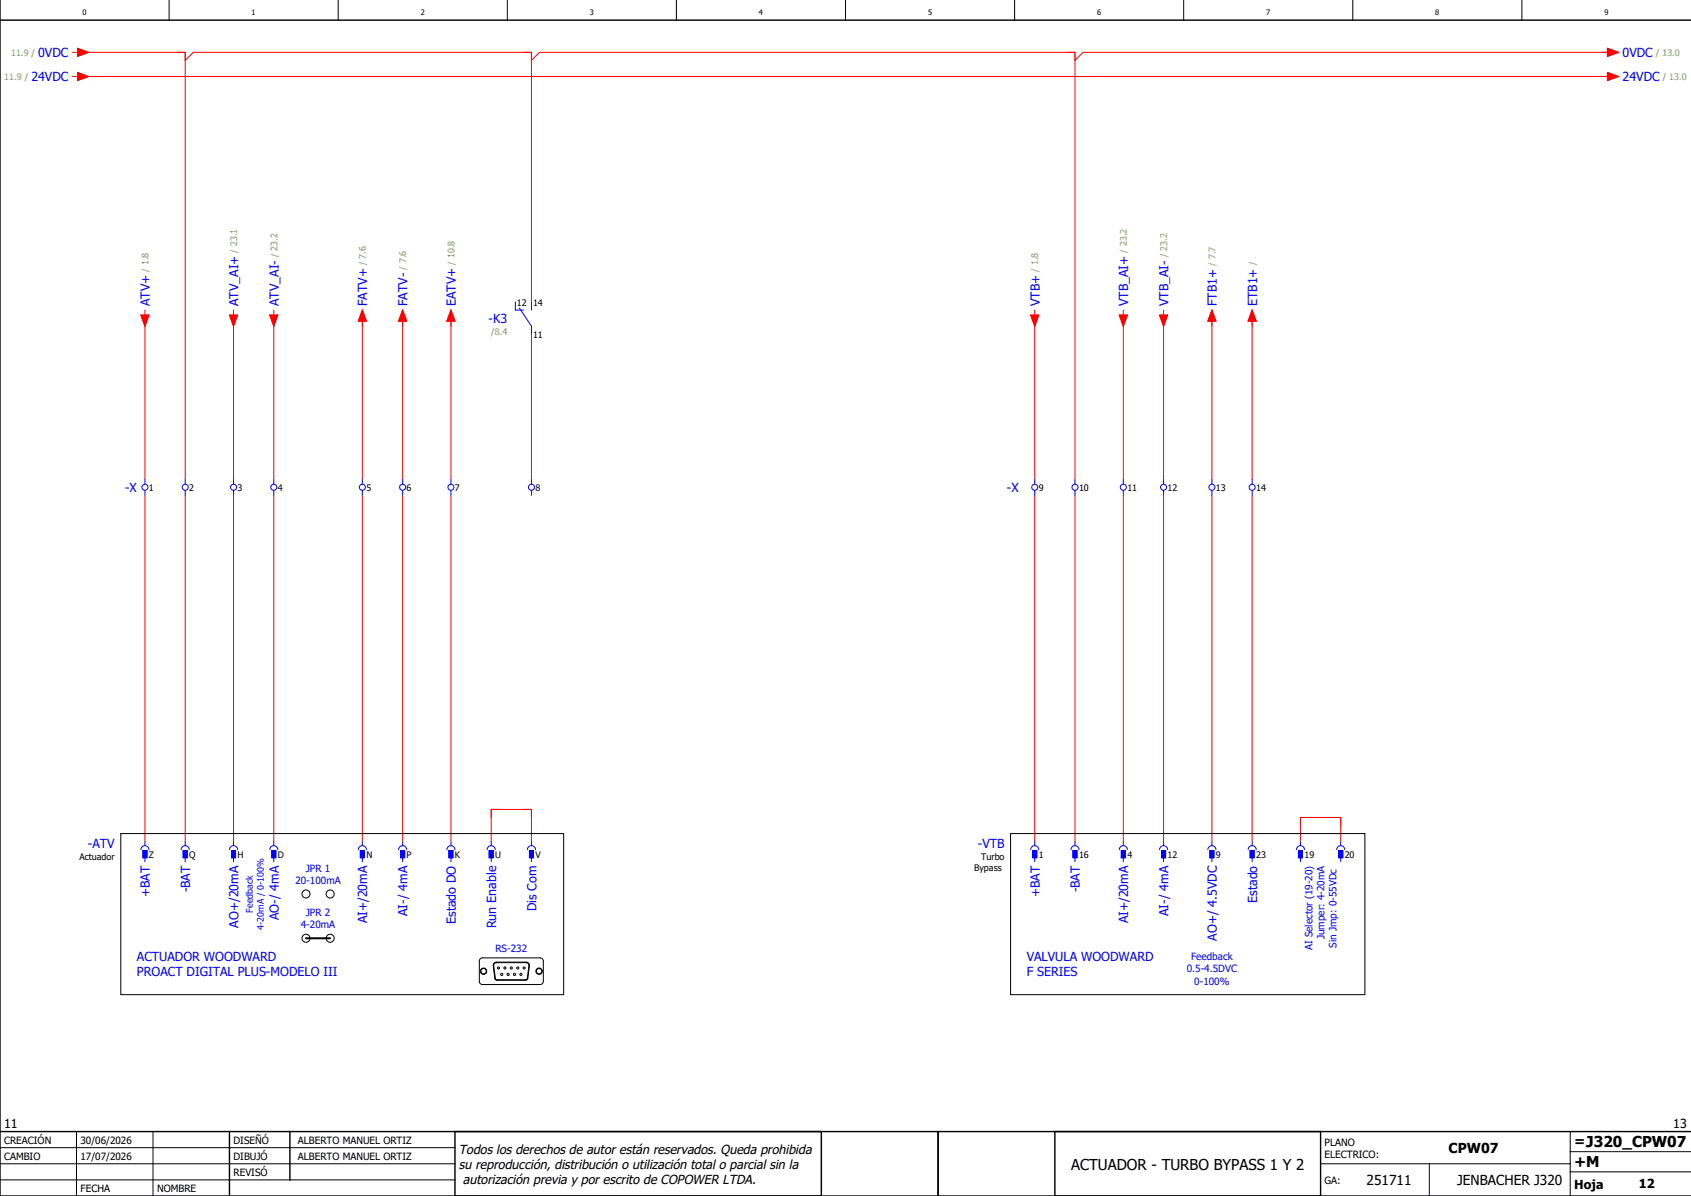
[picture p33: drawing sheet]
<svg xmlns="http://www.w3.org/2000/svg" width="420mm" height="297mm" viewBox="0 0 420 297" stroke-linecap="round" stroke-linejoin="round" font-family="sans-serif">
<defs><g id="words">
<g font-size="3.7">
<text x="266" y="290.5">ACTUADOR - TURBO BYPASS 1 Y 2</text>
<text x="391" y="289.8">+M</text>
</g>
<g font-size="3.4">
<text x="359.8" y="286.4">CPW07</text>
<text x="391" y="284.6">=J320_CPW07</text>
<text x="339.4" y="294.4">251711</text>
<text x="361.9" y="294.4">JENBACHER J320</text>
</g>
<g font-size="3.2">
<text x="114" y="286.5">Todos los derechos de autor están reservados. Queda prohibida</text>
<text x="114" y="290.2">su reproducción, distribución o utilización total o parcial sin la</text>
<text x="115" y="294">autorización previa y por escrito de COPOWER LTDA.</text>
</g>
<g font-size="3.1" fill="#00f">
<text x="9.5" y="14.2">0VDC</text>
<text x="403" y="14.2">0VDC</text>
<text x="7.8" y="20.2">24VDC</text>
<text x="403" y="20.2">24VDC</text>
<text x="37.2" y="76" transform="rotate(-90 37.2 76)">ATV+</text>
<text x="59.2" y="76" transform="rotate(-90 59.2 76)">ATV_AI+</text>
<text x="69.2" y="76" transform="rotate(-90 69.2 76)">ATV_AI-</text>
<text x="91.2" y="76" transform="rotate(-90 91.2 76)">FATV+</text>
<text x="101.2" y="76" transform="rotate(-90 101.2 76)">FATV-</text>
<text x="113.2" y="76" transform="rotate(-90 113.2 76)">EATV+</text>
<text x="258.2" y="76" transform="rotate(-90 258.2 76)">VTB+</text>
<text x="280.2" y="76" transform="rotate(-90 280.2 76)">VTB_AI+</text>
<text x="290.2" y="76" transform="rotate(-90 290.2 76)">VTB_AI-</text>
<text x="302.2" y="76" transform="rotate(-90 302.2 76)">FTB1+</text>
<text x="312.2" y="76" transform="rotate(-90 312.2 76)">ETB1+</text>
<text x="121.4" y="80.2">-K3</text>
<text x="31.1" y="122.2">-X</text>
<text x="250.1" y="122.2">-X</text>
<text x="21.8" y="210.6">-ATV</text>
<text x="242.9" y="210.6">-VTB</text>
<text x="47.2" y="221.6" transform="rotate(-90 47.2 221.6)">-BAT</text>
<text x="268.2" y="221.6" transform="rotate(-90 268.2 221.6)">-BAT</text>
<text x="37.2" y="222.8" transform="rotate(-90 37.2 222.8)">+BAT</text>
<text x="101.2" y="227.5" transform="rotate(-90 101.2 227.5)">AI-/ 4mA</text>
<text x="133.2" y="226.3" transform="rotate(-90 133.2 226.3)">Dis Com</text>
<text x="258.2" y="222.8" transform="rotate(-90 258.2 222.8)">+BAT</text>
<text x="290.2" y="227.5" transform="rotate(-90 290.2 227.5)">AI-/ 4mA</text>
<text x="312.2" y="224.2" transform="rotate(-90 312.2 224.2)">Estado</text>
<text x="59.2" y="230.4" transform="rotate(-90 59.2 230.4)">AO+/20mA</text>
<text x="69.2" y="228.5" transform="rotate(-90 69.2 228.5)">AO-/ 4mA</text>
<text x="91.2" y="229.3" transform="rotate(-90 91.2 229.3)">AI+/20mA</text>
<text x="113.2" y="229.5" transform="rotate(-90 113.2 229.5)">Estado DO</text>
<text x="123.2" y="230.5" transform="rotate(-90 123.2 230.5)">Run Enable</text>
<text x="280.2" y="229.3" transform="rotate(-90 280.2 229.3)">AI+/20mA</text>
<text x="302.2" y="233.6" transform="rotate(-90 302.2 233.6)">AO+/ 4.5VDC</text>
<text x="34" y="238.6">ACTUADOR WOODWARD</text>
<text x="255" y="238.6">VALVULA WOODWARD</text>
<text x="34" y="242.4">PROACT DIGITAL PLUS-MODELO III</text>
<text x="255" y="242.4">F SERIES</text>
</g>
<g font-size="3.1">
<text x="1" y="280">11</text>
<text x="415.6" y="280">13</text>
<text x="391" y="295.2">Hoja</text>
<text x="407" y="295">12</text>
</g>
<g font-size="2.5" fill="#00f">
<text x="73.4" y="219.5">20-100mA</text>
<text x="76" y="216.5">JPR 1</text>
<text x="76" y="227.5">JPR 2</text>
<text x="74.7" y="230.5">4-20mA</text>
<text x="329" y="233.3" transform="rotate(-90 329 233.3)">Jumper: 4-20mA</text>
<text x="123.1" y="236.5">RS-232</text>
<text x="295.8" y="238.5">Feedback</text>
<text x="326" y="236" transform="rotate(-90 326 236)">AI Selector (19-20)</text>
<text x="332" y="235.3" transform="rotate(-90 332 235.3)">Sin Jmp: 0-55VDc</text>
<text x="294.8" y="241.5">0.5-4.5DVC</text>
<text x="296.6" y="244.5">0-100%</text>
</g>
<g font-size="2.5">
<text x="1" y="284">CREACIÓN</text>
<text x="20" y="284">30/06/2026</text>
<text x="58" y="284">DISEÑÓ</text>
<text x="74" y="284">ALBERTO MANUEL ORTIZ</text>
<text x="329" y="284.5">PLANO</text>
<text x="329" y="287.5">ELECTRICO:</text>
<text x="1" y="288">CAMBIO</text>
<text x="20" y="288">17/07/2026</text>
<text x="58" y="292">REVISÓ</text>
<text x="58" y="288">DIBUJÓ</text>
<text x="74" y="288">ALBERTO MANUEL ORTIZ</text>
<text x="329" y="294">GA:</text>
<text x="20" y="296">FECHA</text>
<text x="39" y="296">NOMBRE</text>
</g>
<g font-size="2.2" fill="#7ca552">
<text x="2.8" y="13.9">11.9 /</text>
<text x="411.3" y="13.9">/ 13.0</text>
<text x="1.1" y="19.9">11.9 /</text>
<text x="413" y="19.9">/ 13.0</text>
<text x="58.9" y="62.8" transform="rotate(-90 58.9 62.8)">/ 23.1</text>
<text x="68.9" y="63.9" transform="rotate(-90 68.9 63.9)">/ 23.2</text>
<text x="90.9" y="65.9" transform="rotate(-90 90.9 65.9)">/ 7.6</text>
<text x="112.9" y="65.7" transform="rotate(-90 112.9 65.7)">/ 10.8</text>
<text x="279.9" y="62.8" transform="rotate(-90 279.9 62.8)">/ 23.2</text>
<text x="289.9" y="63.9" transform="rotate(-90 289.9 63.9)">/ 23.2</text>
<text x="311.9" y="65.9" transform="rotate(-90 311.9 65.9)">/</text>
<text x="36.9" y="67.5" transform="rotate(-90 36.9 67.5)">/ 1.8</text>
<text x="100.9" y="67" transform="rotate(-90 100.9 67)">/ 7.6</text>
<text x="257.9" y="67.5" transform="rotate(-90 257.9 67.5)">/ 1.8</text>
<text x="301.9" y="66" transform="rotate(-90 301.9 66)">/ 7.7</text>
<text x="122" y="83.1">/8.4</text>
</g>
<g font-size="2.2">
<text x="128.4" y="75.9">12</text>
<text x="132.4" y="75.9">14</text>
<text x="132.4" y="83.8">11</text>
<text x="37" y="121.9">1</text>
<text x="47" y="121.9">2</text>
<text x="59" y="121.9">3</text>
<text x="69" y="121.9">4</text>
<text x="91" y="121.9">5</text>
<text x="101" y="121.9">6</text>
<text x="113" y="121.9">7</text>
<text x="133" y="121.9">8</text>
<text x="258" y="121.9">9</text>
<text x="268" y="121.9">10</text>
<text x="280" y="121.9">11</text>
<text x="290" y="121.9">12</text>
<text x="302" y="121.9">13</text>
<text x="312" y="121.9">14</text>
<text x="19.7" y="213.5">Actuador</text>
<text x="37" y="213.1">Z</text>
<text x="47" y="213.1">Q</text>
<text x="59" y="213.1">H</text>
<text x="69" y="213.1">D</text>
<text x="91" y="213.1">N</text>
<text x="101" y="213.1">P</text>
<text x="113" y="213.1">K</text>
<text x="123" y="213.1">U</text>
<text x="133" y="213.1">V</text>
<text x="243.7" y="213.5">Turbo</text>
<text x="258" y="213.1">1</text>
<text x="268" y="213.1">16</text>
<text x="280" y="213.1">4</text>
<text x="290" y="213.1">12</text>
<text x="302" y="213.1">9</text>
<text x="312" y="213.1">23</text>
<text x="324" y="213.1">19</text>
<text x="334" y="213.1">20</text>
<text x="242" y="216.2">Bypass</text>
</g>
<g font-size="2.2" fill="#00f">
<text x="62.8" y="226.7" transform="rotate(-90 62.8 226.7)">Feedback</text>
<text x="65.5" y="230.9" transform="rotate(-90 65.5 230.9)">4-20mA / 0-100%</text>
</g>
<g font-size="1.9">
<text x="20.5" y="3.6">0</text>
<text x="62.5" y="3.6">1</text>
<text x="104.5" y="3.6">2</text>
<text x="146.5" y="3.6">3</text>
<text x="188.5" y="3.6">4</text>
<text x="230.5" y="3.6">5</text>
<text x="272.5" y="3.6">6</text>
<text x="314.5" y="3.6">7</text>
<text x="356.5" y="3.6">8</text>
<text x="398.5" y="3.6">9</text>
</g>
</g></defs>
<g fill="none" stroke="#000" stroke-width=".25">
<path d="M42 0v5M84 0v5M126 0v5M168 0v5M210 0v5M252 0v5M294 0v5M336 0v5M378 0v5M30 207h110v40h-110zM251 207h88v40h-88zM119.3 238.1l.5-.2h14.4a.8 .8 0 0 1 .7 .8v5a.8 .8 0 0 1-.7 .8h-14.4a.8 .8 0 0 1-.8-.8v-5z"/>
<path d="M122.7 239.2l.6-.3h7.5a.8 .8 0 0 1 .7 .9l-.4 3.2-.3 .4h-7.4l-.5-.4-.4-3.2zM122.8 239.3l.5-.2h7.5a.66 .66 0 0 1 .6 .7l-.4 3.1-.2 .4h-7.4l-.4-.4-.4-3.1zM0 285h113M0 293h113M0 289h113M19 281v16M38 281v16M328 289h62M355 289v8M390 291h30M390 281v16M390 286h30"/>
<circle cx="76" cy="233" r="1"/>
<circle cx="76" cy="222" r="1"/>
<circle cx="82" cy="233" r="1"/>
<circle cx="82" cy="222" r="1"/>
<circle cx="120.1" cy="241.2" r=".66"/>
<circle cx="120.1" cy="241.2" r=".8"/>
<circle cx="123.8" cy="240.4" r=".27"/>
<circle cx="124.6" cy="242" r=".27"/>
<circle cx="125.4" cy="240.4" r=".27"/>
<circle cx="126.2" cy="242" r=".27"/>
<circle cx="127" cy="240.4" r=".27"/>
<circle cx="127.8" cy="242" r=".27"/>
<circle cx="128.6" cy="240.4" r=".27"/>
<circle cx="129.4" cy="242" r=".27"/>
<circle cx="130.2" cy="240.4" r=".27"/>
<circle cx="133.9" cy="241.2" r=".79"/>
<circle cx="133.9" cy="241.2" r=".66"/>
</g>
<path d="M0 5h420M0 0v297h420M0 281h420M57 281v16M72 281v12M113 281v16M204 281v16M233 281v16M262 281v16M328 281v16" fill="none" stroke="#000" stroke-width=".35"/>
<g fill="none" stroke="#f00" stroke-width=".25">
<path d="M18 13h1.2M18 19h1.2M19.2 18l2.8 1-2.8 1zM19.2 12l2.8 1-2.8 1zM20 13h26v106M20 19h380M46 15l2-2h84v62M132 15l2-2h133v106M399.2 12l2.8 1-2.8 1zM399.2 18l2.8 1-2.8 1zM400 13h-131l-2 2M35 78.3h2l-1 2.7z"/>
<path d="M36 77v1.3M57 78.3h2l-1 2.7zM58 77v1.3M67 78.3h2l-1 2.7zM68 77v1.3M90 79.7v39.3M90 77l1 2.7h-2zM100 79.7v39.3M100 77l1 2.7h-2zM112 79.7v39.3M112 77l1 2.7h-2zM256 78.3h2l-1 2.7z"/>
<path d="M257 77v1.3M278 78.3h2l-1 2.7zM279 77v1.3M288 78.3h2l-1 2.7zM289 77v1.3M301 79.7v39.3M301 77l1 2.7h-2zM311 79.7v39.3M311 77l1 2.7h-2zM36 80v39M58 80v39M68 80v39"/>
<path d="M132 83v36M257 80v39M279 80v39M289 80v39M36 123v86M46 123v86M58 123v86M68 123v86M90 123v86M100 123v86M112 123v86M257 123v86"/>
<path d="M267 123v86M279 123v86M289 123v86M301 123v86M311 123v86M122 209v-8h10v8M323 209v-6h10v6"/>
</g>
<path d="M76 233h6" fill="none" stroke="#000" stroke-width=".5"/>
<g fill="#00f" stroke="#00f" stroke-width=".25">
<path d="M35.5 211.2h1v1.8h-1z"/>
<path d="M45.5 211.2h1v1.8h-1z"/>
<path d="M57.5 211.2h1v1.8h-1z"/>
<path d="M67.5 211.2h1v1.8h-1z"/>
<path d="M89.5 211.2h1v1.8h-1z"/>
<path d="M99.5 211.2h1v1.8h-1z"/>
<path d="M121.5 211.2h1v1.8h-1z"/>
<path d="M131.5 211.2h1v1.8h-1z"/>
<path d="M111.5 211.2h1v1.8h-1z"/>
<path d="M256.5 211.2h1v1.8h-1z"/>
<path d="M266.5 211.2h1v1.8h-1z"/>
<path d="M278.5 211.2h1v1.8h-1z"/>
<path d="M288.5 211.2h1v1.8h-1z"/>
<path d="M300.5 211.2h1v1.8h-1z"/>
<path d="M310.5 211.2h1v1.8h-1z"/>
<path d="M322.5 211.2h1v1.8h-1z"/>
<path d="M332.5 211.2h1v1.8h-1z"/>
</g>
<g fill="none" stroke="#00f" stroke-width=".25">
<path d="M128 75v2h2M129 76.5l3 4.5v2M132 75v2M36 119v1.2M46 119v1.2M58 119v1.2M68 119v1.2M90 119v1.2M100 119v1.2M112 119v1.2M132 119v1.2M257 119v1.2"/>
<path d="M267 119v1.2M279 119v1.2M289 119v1.2M301 119v1.2M311 119v1.2M36 121.7v1.3M46 121.7v1.3M58 121.7v1.3M68 121.7v1.3M90 121.7v1.3M100 121.7v1.3M112 121.7v1.3"/>
<path d="M132 121.7v1.3M257 121.7v1.3M267 121.7v1.3M279 121.7v1.3M289 121.7v1.3M301 121.7v1.3M311 121.7v1.3M35 211a1 1 0 0 1 1-1 1 1 0 0 1 1 1M35.5 211.2h1v1.8h-1zM36 209v1M36 213v1M45 211a1 1 0 0 1 1-1 1 1 0 0 1 1 1"/>
<path d="M45.5 211.2h1v1.8h-1zM46 209v1M46 213v1M57 211a1 1 0 0 1 1-1 1 1 0 0 1 1 1M57.5 211.2h1v1.8h-1zM58 209v1M58 213v1M67 211a1 1 0 0 1 1-1 1 1 0 0 1 1 1M67.5 211.2h1v1.8h-1zM68 209v1M68 213v1M89 211a1 1 0 0 1 1-1 1 1 0 0 1 1 1"/>
<path d="M89.5 211.2h1v1.8h-1zM90 209v1M90 213v1M99 211a1 1 0 0 1 1-1 1 1 0 0 1 1 1M99.5 211.2h1v1.8h-1zM100 209v1M100 213v1M111 211a1 1 0 0 1 1-1 1 1 0 0 1 1 1M111.5 211.2h1v1.8h-1zM112 209v1M112 213v1M121 211a1 1 0 0 1 1-1 1 1 0 0 1 1 1"/>
<path d="M121.5 211.2h1v1.8h-1zM122 209v1M122 213v1M131 211a1 1 0 0 1 1-1 1 1 0 0 1 1 1M131.5 211.2h1v1.8h-1zM132 209v1M132 213v1M256 211a1 1 0 0 1 1-1 1 1 0 0 1 1 1M256.5 211.2h1v1.8h-1zM257 209v1M257 213v1M266 211a1 1 0 0 1 1-1 1 1 0 0 1 1 1"/>
<path d="M266.5 211.2h1v1.8h-1zM267 209v1M267 213v1M278 211a1 1 0 0 1 1-1 1 1 0 0 1 1 1M278.5 211.2h1v1.8h-1zM279 209v1M279 213v1M288 211a1 1 0 0 1 1-1 1 1 0 0 1 1 1M288.5 211.2h1v1.8h-1zM289 209v1M289 213v1M300 211a1 1 0 0 1 1-1 1 1 0 0 1 1 1"/>
<path d="M300.5 211.2h1v1.8h-1zM301 209v1M301 213v1M310 211a1 1 0 0 1 1-1 1 1 0 0 1 1 1M310.5 211.2h1v1.8h-1zM311 209v1M311 213v1M322 211a1 1 0 0 1 1-1 1 1 0 0 1 1 1M322.5 211.2h1v1.8h-1zM323 209v1M323 213v1M332 211a1 1 0 0 1 1-1 1 1 0 0 1 1 1"/>
<path d="M332.5 211.2h1v1.8h-1zM333 209v1M333 213v1"/>
<circle cx="36" cy="121" r=".75"/>
<circle cx="46" cy="121" r=".75"/>
<circle cx="58" cy="121" r=".75"/>
<circle cx="68" cy="121" r=".75"/>
<circle cx="90" cy="121" r=".75"/>
<circle cx="100" cy="121" r=".75"/>
<circle cx="112" cy="121" r=".75"/>
<circle cx="132" cy="121" r=".75"/>
<circle cx="257" cy="121" r=".75"/>
<circle cx="267" cy="121" r=".75"/>
<circle cx="279" cy="121" r=".75"/>
<circle cx="289" cy="121" r=".75"/>
<circle cx="301" cy="121" r=".75"/>
<circle cx="311" cy="121" r=".75"/>
</g>
<g fill="#f00" stroke="#f00" stroke-width=".25">
<path d="M19.2 18l2.8 1-2.8 1z"/>
<path d="M19.2 12l2.8 1-2.8 1z"/>
<path d="M399.2 12l2.8 1-2.8 1z"/>
<path d="M399.2 18l2.8 1-2.8 1z"/>
<path d="M35 78.3h2l-1 2.7z"/>
<path d="M256 78.3h2l-1 2.7z"/>
<path d="M90 77l1 2.7h-2z"/>
<path d="M100 77l1 2.7h-2z"/>
<path d="M112 77l1 2.7h-2z"/>
<path d="M301 77l1 2.7h-2z"/>
<path d="M57 78.3h2l-1 2.7z"/>
<path d="M67 78.3h2l-1 2.7z"/>
<path d="M278 78.3h2l-1 2.7z"/>
<path d="M311 77l1 2.7h-2z"/>
<path d="M288 78.3h2l-1 2.7z"/>
</g>
<use href="#words"/>
</svg>
